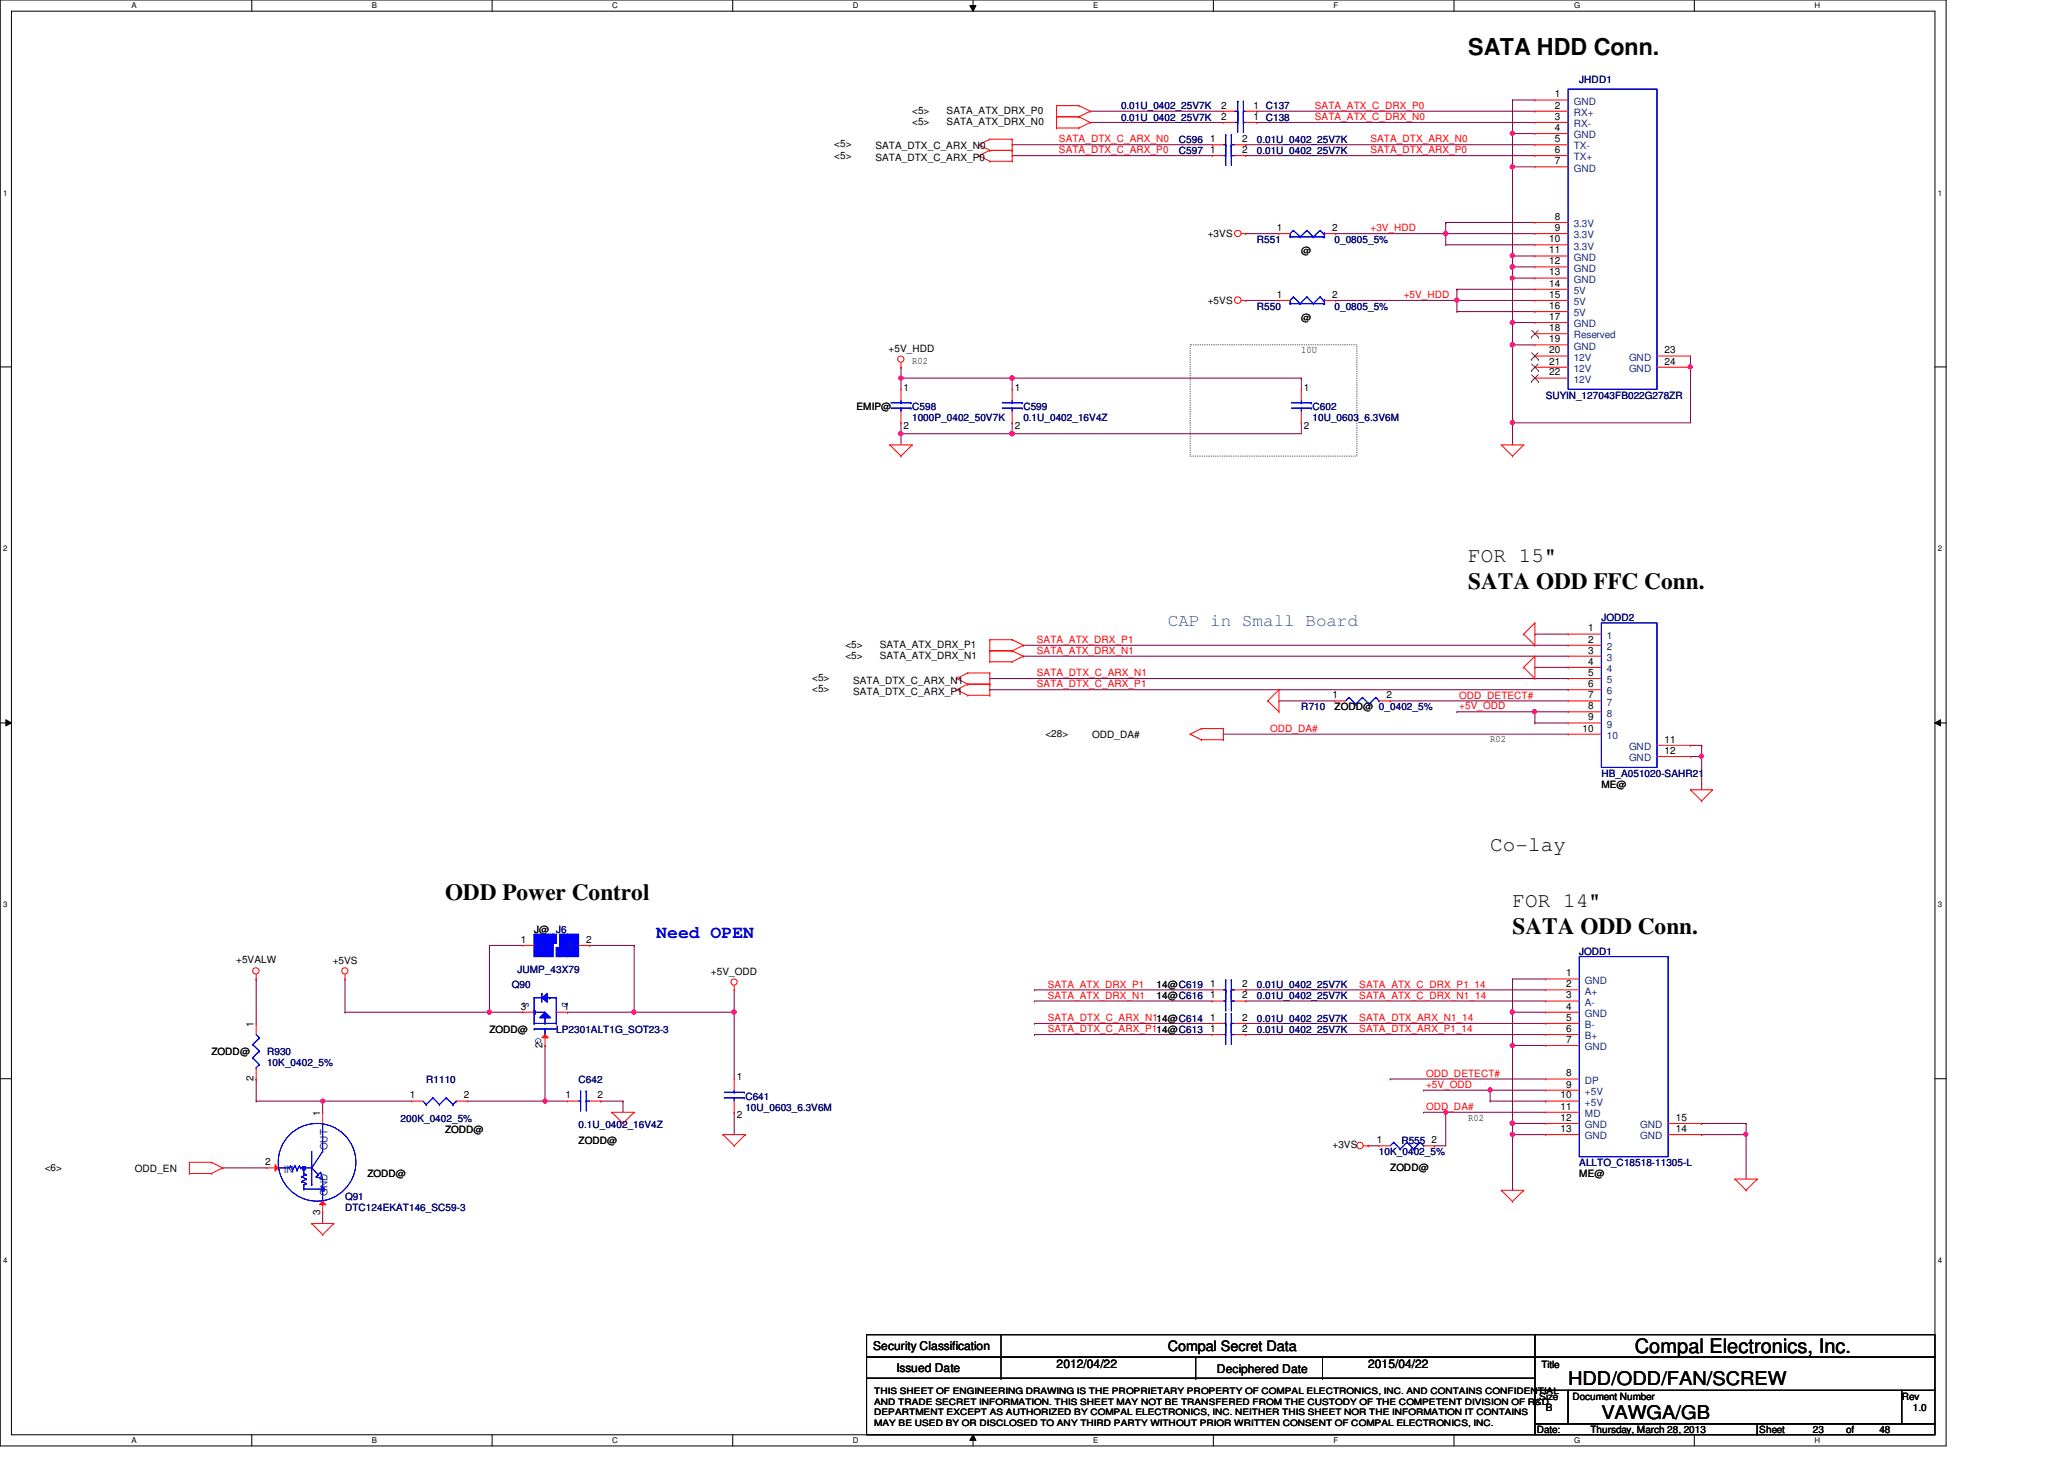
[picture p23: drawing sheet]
<svg xmlns="http://www.w3.org/2000/svg" width="297mm" height="210mm" viewBox="0 0 297 210" stroke-linecap="round" stroke-linejoin="round" font-family="sans-serif">
<defs><g id="words">
<g font-size="3.3">
<text x="211.3" y="8">SATA HDD Conn.</text>
<text x="211.3" y="84.7">SATA ODD FFC Conn.</text>
<text x="64" y="129.5">ODD Power Control</text>
<text x="217.7" y="134.3">SATA ODD Conn.</text>
</g>
<g font-size="3">
<text x="211.3" y="80.8">FOR 15&quot;</text>
<text x="214.5" y="122.4">Co-lay</text>
<text x="217.7" y="130.4">FOR 14&quot;</text>
</g>
<text font-size="2.9" x="235.3" y="194.6">Compal Electronics, Inc.</text>
<g font-size="2.7">
<text x="225.7" y="199.3">HDD/ODD/FAN/SCREW</text>
<text x="230.5" y="204.1">VAWGA/GB</text>
</g>
<text font-size="2.5" fill="#0080c0" x="168.1" y="90.1">CAP in Small Board</text>
<text font-size="2.5" fill="#00f" x="94.4" y="134.9">Need OPEN</text>
<text font-size="2.1" x="168.1" y="194.4">Compal Secret Data</text>
<g font-size="1.7">
<text x="125.7" y="194.3">Security Classification</text>
<text x="129" y="197.3">Issued Date</text>
<text x="152.1" y="196.8">2012/04/22</text>
<text x="175.1" y="197.5">Deciphered Date</text>
<text x="196.9" y="196.8">2015/04/22</text>
</g>
<g font-size="1.4" fill="#000080">
<text x="227.3" y="11.9">JHDD1</text>
<text x="161.3" y="15.7">0.01U_0402_25V7K</text>
<text x="161.3" y="17.4">0.01U_0402_25V7K</text>
<text x="169.7" y="22.2">C597</text>
<text x="169.7" y="20.6">C596</text>
<text x="180.9" y="22.2">0.01U_0402_25V7K</text>
<text x="180.9" y="20.6">0.01U_0402_25V7K</text>
<text x="180.9" y="35">R551</text>
<text x="192.1" y="35">0_0805_5%</text>
<text x="180.9" y="44.6">R550</text>
<text x="192.1" y="44.6">0_0805_5%</text>
<text x="131.3" y="59">C598</text>
<text x="147.3" y="59">C599</text>
<text x="188.9" y="59">C602</text>
<text x="222.5" y="57.4">SUYIN_127043FB022G278ZR</text>
<text x="131.3" y="60.6">1000P_0402_50V7K</text>
<text x="147.3" y="60.6">0.1U_0402_16V4Z</text>
<text x="188.9" y="60.6">10U_0603_6.3V6M</text>
<text x="230.5" y="89.4">JODD2</text>
<text x="187.3" y="102.2">R710</text>
<text x="230.5" y="111.8">HB_A051020-SAHR21</text>
<text x="227.3" y="137.4">JODD1</text>
<text x="73.7" y="142.2">Q90</text>
<text x="74.5" y="140">JUMP_43X79</text>
<text x="180.9" y="142.2">0.01U_0402_25V7K</text>
<text x="180.9" y="143.8">0.01U_0402_25V7K</text>
<text x="80" y="148.6">LP2301ALT1G_SOT23-3</text>
<text x="180.9" y="148.6">0.01U_0402_25V7K</text>
<text x="180.9" y="147">0.01U_0402_25V7K</text>
<text x="38.4" y="151.8">R930</text>
<text x="38.4" y="153.4">10K_0402_5%</text>
<text x="61.3" y="155.8">R1110</text>
<text x="83.3" y="155.8">C642</text>
<text x="57.7" y="161.4">200K_0402_5%</text>
<text x="107.3" y="158.2">C641</text>
<text x="107.3" y="159.8">10U_0603_6.3V6M</text>
<text x="83.3" y="162.3">0.1U_0402_16V4Z</text>
<text x="198.5" y="166.2">10K_0402_5%</text>
<text x="201.7" y="164.6">R555</text>
<text x="227.3" y="167.8">ALLTO_C18518-11305-L</text>
<text x="49.7" y="172.6">Q91</text>
<text x="49.7" y="174.2">DTC124EKAT146_SC59-3</text>
</g>
<g font-size="1.4">
<text x="131.3" y="16.4">&lt;5&gt;</text>
<text x="131.3" y="18">&lt;5&gt;</text>
<text x="136.2" y="16.4">SATA_ATX_DRX_P0</text>
<text x="136.2" y="18">SATA_ATX_DRX_N0</text>
<text x="175.8" y="15.6">2</text>
<text x="175.8" y="17.2">2</text>
<text x="180.4" y="15.6">1 C137</text>
<text x="180.4" y="17.2">1 C138</text>
<text x="223.8" y="14">1</text>
<text x="223.8" y="15.6">2</text>
<text x="223.8" y="17.2">3</text>
<text x="120.1" y="21.2">&lt;5&gt;</text>
<text x="120.1" y="22.8">&lt;5&gt;</text>
<text x="126" y="21.5">SATA_DTX_C_ARX_N0</text>
<text x="126" y="23.1">SATA_DTX_C_ARX_P0</text>
<text x="174.2" y="22">1</text>
<text x="174.2" y="20.4">1</text>
<text x="178.8" y="22">2</text>
<text x="178.8" y="20.4">2</text>
<text x="223.8" y="18.8">4</text>
<text x="223.8" y="20.4">5</text>
<text x="223.8" y="22">6</text>
<text x="223.8" y="23.6">7</text>
<text x="173.8" y="34.2">+3VS</text>
<text x="183.8" y="33.2">1</text>
<text x="191.7" y="33.2">2</text>
<text x="223" y="34.8">10</text>
<text x="223.8" y="31.6">8</text>
<text x="223.8" y="33.2">9</text>
<text x="187.3" y="36.6">@</text>
<text x="223" y="36.4">11</text>
<text x="223" y="38">12</text>
<text x="223" y="39.6">13</text>
<text x="223" y="41.2">14</text>
<text x="173.8" y="43.8">+5VS</text>
<text x="183.8" y="42.8">1</text>
<text x="187.3" y="46.2">@</text>
<text x="191.7" y="42.8">2</text>
<text x="223" y="42.8">15</text>
<text x="223" y="44.4">16</text>
<text x="223" y="46">17</text>
<text x="223" y="47.6">18</text>
<text x="127.9" y="50.6">+5V_HDD</text>
<text x="131.3" y="52.4">R02</text>
<text x="187.3" y="50.8">10U</text>
<text x="223" y="49.2">19</text>
<text x="223" y="50.8">20</text>
<text x="223" y="52.5">21</text>
<text x="239.6" y="50.8">23</text>
<text x="239.6" y="52.5">24</text>
<text x="123.3" y="59">EMIP@</text>
<text x="130" y="56.2">1</text>
<text x="146" y="56.2">1</text>
<text x="187.7" y="56.2">1</text>
<text x="223" y="54">22</text>
<text x="130" y="61.7">2</text>
<text x="146" y="61.7">2</text>
<text x="187.7" y="61.7">2</text>
<text x="121.7" y="93.2">&lt;5&gt;</text>
<text x="121.7" y="94.8">&lt;5&gt;</text>
<text x="126.6" y="93.2">SATA_ATX_DRX_P1</text>
<text x="126.6" y="94.8">SATA_ATX_DRX_N1</text>
<text x="228.6" y="90.8">1</text>
<text x="228.6" y="92.5">2</text>
<text x="228.6" y="94">3</text>
<text x="228.6" y="95.6">4</text>
<text x="116.9" y="98">&lt;5&gt;</text>
<text x="116.9" y="99.6">&lt;5&gt;</text>
<text x="122.8" y="98.3">SATA_DTX_C_ARX_N1</text>
<text x="122.8" y="99.9">SATA_DTX_C_ARX_P1</text>
<text x="191.8" y="100.5">1</text>
<text x="199.6" y="100.5">2</text>
<text x="228.6" y="97.2">5</text>
<text x="228.6" y="98.8">6</text>
<text x="228.6" y="100.5">7</text>
<text x="150.4" y="106">&lt;28&gt;</text>
<text x="157.2" y="106.2">ODD_DA#</text>
<text x="192.1" y="102.2">ZODD@ 0_0402_5%</text>
<text x="214.5" y="106.8">R02</text>
<text x="227.7" y="105.2">10</text>
<text x="228.6" y="102">8</text>
<text x="228.6" y="103.6">9</text>
<text x="239.6" y="106.8">11</text>
<text x="230.5" y="113.4">ME@</text>
<text x="239.6" y="108.5">12</text>
<text x="75" y="135.6">1</text>
<text x="76.9" y="134.2">J@ J6</text>
<text x="84.4" y="135.6">2</text>
<text x="34" y="138.5">+5VALW</text>
<text x="47.9" y="138.6">+5VS</text>
<text x="102.3" y="140.3">+5V_ODD</text>
<text x="166.5" y="142.2">14@C619</text>
<text x="166.5" y="143.8">14@C616</text>
<text x="174.2" y="142">1</text>
<text x="174.2" y="143.6">1</text>
<text x="178.8" y="142">2</text>
<text x="178.8" y="143.6">2</text>
<text x="225.4" y="140.5">1</text>
<text x="225.4" y="142">2</text>
<text x="225.4" y="143.6">3</text>
<text x="36.5" y="147.7" transform="rotate(-90 36.5 147.7)">1</text>
<text x="70.4" y="148.6">ZODD@</text>
<text x="75" y="145.2">3</text>
<text x="81.1" y="145.2">1</text>
<text x="174.2" y="148.5">1</text>
<text x="174.2" y="146.9">1</text>
<text x="178.8" y="148.5">2</text>
<text x="178.8" y="146.9">2</text>
<text x="225.4" y="145.2">4</text>
<text x="225.4" y="146.9">5</text>
<text x="225.4" y="148.5">6</text>
<text x="30.4" y="151.8">ZODD@</text>
<text x="36.5" y="155.5" transform="rotate(-90 36.5 155.5)">2</text>
<text x="78.1" y="150.7" transform="rotate(-90 78.1 150.7)">2</text>
<text x="106" y="155.4">1</text>
<text x="225.4" y="150">7</text>
<text x="225.4" y="154.9">8</text>
<text x="46.1" y="160.5" transform="rotate(-90 46.1 160.5)">1</text>
<text x="59" y="158">1</text>
<text x="66.8" y="158">2</text>
<text x="81.4" y="158">1</text>
<text x="86" y="158">2</text>
<text x="106" y="160.9">2</text>
<text x="211.3" y="161.2">R02</text>
<text x="224.6" y="158">10</text>
<text x="224.6" y="159.6">11</text>
<text x="224.6" y="161.2">12</text>
<text x="225.4" y="156.5">9</text>
<text x="241.2" y="161.2">15</text>
<text x="38.1" y="167.6">2</text>
<text x="64" y="163">ZODD@</text>
<text x="83.3" y="164.6">ZODD@</text>
<text x="191.8" y="165.2">+3VS</text>
<text x="198.2" y="164.5">1</text>
<text x="206" y="164.5">2</text>
<text x="224.6" y="162.9">13</text>
<text x="241.2" y="162.9">14</text>
<text x="6.4" y="168.4">&lt;6&gt;</text>
<text x="19.4" y="168.6">ODD_EN</text>
<text x="52.9" y="169.4">ZODD@</text>
<text x="200.1" y="168.4">ZODD@</text>
<text x="227.3" y="169.4">ME@</text>
<text x="46.1" y="174.8" transform="rotate(-90 46.1 174.8)">3</text>
<text x="221.8" y="196.8">Title</text>
<text x="221.5" y="201.4">Size</text>
<text x="222.5" y="203">B</text>
<text x="226.3" y="201.4">Document Number</text>
<text x="273.7" y="201.4">Rev</text>
<text x="275.3" y="203">1.0</text>
<text x="221.2" y="206.2">Date:</text>
<text x="228.9" y="206.2">Thursday, March 28, 2013</text>
<text x="253.2" y="206.2">Sheet</text>
<text x="260.9" y="206.2">23</text>
<text x="265.7" y="206.2">of</text>
<text x="270.5" y="206.2">48</text>
</g>
<g font-size="1.4" fill="#f00">
<text x="189.2" y="15.7">SATA_ATX_C_DRX_P0</text>
<text x="189.2" y="17.3">SATA_ATX_C_DRX_N0</text>
<text x="152.4" y="22.1">SATA_DTX_C_ARX_P0</text>
<text x="152.4" y="20.5">SATA_DTX_C_ARX_N0</text>
<text x="197.2" y="20.5">SATA_DTX_ARX_N0</text>
<text x="197.2" y="22.1">SATA_DTX_ARX_P0</text>
<text x="197.2" y="33.3">+3V_HDD</text>
<text x="202" y="42.9">+5V_HDD</text>
<text x="149.2" y="92.5">SATA_ATX_DRX_P1</text>
<text x="149.2" y="94.1">SATA_ATX_DRX_N1</text>
<text x="149.2" y="97.3">SATA_DTX_C_ARX_N1</text>
<text x="149.2" y="98.9">SATA_DTX_C_ARX_P1</text>
<text x="210" y="100.5">ODD_DETECT#</text>
<text x="182.8" y="105.3">ODD_DA#</text>
<text x="210" y="102.1">+5V_ODD</text>
<text x="150.8" y="143.7">SATA_ATX_DRX_N1</text>
<text x="150.8" y="142.1">SATA_ATX_DRX_P1</text>
<text x="195.6" y="143.7">SATA_ATX_C_DRX_N1_14</text>
<text x="195.6" y="142.1">SATA_ATX_C_DRX_P1_14</text>
<text x="150.8" y="146.9">SATA_DTX_C_ARX_N114@C614</text>
<text x="150.8" y="148.5">SATA_DTX_C_ARX_P114@C613</text>
<text x="195.6" y="148.5">SATA_DTX_ARX_P1_14</text>
<text x="195.6" y="146.9">SATA_DTX_ARX_N1_14</text>
<text x="205.2" y="154.9">ODD_DETECT#</text>
<text x="205.2" y="156.5">+5V_ODD</text>
<text x="205.2" y="159.7">ODD_DA#</text>
</g>
<g font-size="1.4" fill="#004080">
<text x="226.5" y="15.1">GND</text>
<text x="226.5" y="16.7">RX+</text>
<text x="226.5" y="18.3">RX-</text>
<text x="226.5" y="19.9">GND</text>
<text x="226.5" y="21.5">TX-</text>
<text x="226.5" y="23.1">TX+</text>
<text x="226.5" y="24.7">GND</text>
<text x="226.5" y="32.7">3.3V</text>
<text x="226.5" y="34.3">3.3V</text>
<text x="226.5" y="35.9">3.3V</text>
<text x="226.5" y="37.5">GND</text>
<text x="226.5" y="39.1">GND</text>
<text x="226.5" y="40.7">GND</text>
<text x="226.5" y="42.3">5V</text>
<text x="226.5" y="43.9">5V</text>
<text x="226.5" y="45.5">5V</text>
<text x="226.5" y="47.1">GND</text>
<text x="226.5" y="48.7">Reserved</text>
<text x="226.5" y="50.3">GND</text>
<text x="226.5" y="51.9">12V</text>
<text x="226.5" y="53.5">12V</text>
<text x="234.4" y="51.9">GND</text>
<text x="234.4" y="53.5">GND</text>
<text x="226.5" y="55.1">12V</text>
<text x="231.3" y="91.9">1</text>
<text x="231.3" y="93.5">2</text>
<text x="231.3" y="95.1">3</text>
<text x="231.3" y="96.7">4</text>
<text x="231.3" y="98.3">5</text>
<text x="231.3" y="99.9">6</text>
<text x="231.3" y="101.5">7</text>
<text x="231.3" y="103.1">8</text>
<text x="231.3" y="104.7">9</text>
<text x="231.3" y="106.3">10</text>
<text x="234.4" y="107.9">GND</text>
<text x="234.4" y="109.5">GND</text>
<text x="77.7" y="136.7">1</text>
<text x="81.7" y="136.7">2</text>
<text x="228.1" y="141.5">GND</text>
<text x="228.1" y="143.1">A+</text>
<text x="228.1" y="144.7">A-</text>
<text x="228.1" y="146.3">GND</text>
<text x="228.1" y="147.9">B-</text>
<text x="228.1" y="149.5">B+</text>
<text x="228.1" y="151.1">GND</text>
<text x="228.1" y="155.9">DP</text>
<text x="228.1" y="157.5">+5V</text>
<text x="228.1" y="159.1">+5V</text>
<text x="228.1" y="160.7">MD</text>
<text x="47.1" y="165.5" transform="rotate(-90 47.1 165.5)">OUT</text>
<text x="228.1" y="162.3">GND</text>
<text x="228.1" y="163.9">GND</text>
<text x="236" y="163.9">GND</text>
<text x="236" y="162.3">GND</text>
<text x="40.8" y="168.7">IN</text>
<text x="47.1" y="172" transform="rotate(-90 47.1 172)">GND</text>
</g>
<g font-size="1.4" fill="#00f">
<text x="75.3" y="144.2" transform="rotate(90 75.3 144.2)">S</text>
<text x="77.1" y="149.3" transform="rotate(90 77.1 149.3)">G</text>
<text x="80.9" y="144.2" transform="rotate(90 80.9 144.2)">D</text>
</g>
<g font-size="1.3">
<text x="125.8" y="200.6">THIS SHEET OF ENGINEERING DRAWING IS THE PROPRIETARY PROPERTY OF COMPAL ELECTRONICS, INC. AND CONTAINS CONFIDENTIAL</text>
<text x="125.8" y="202.1">AND TRADE SECRET INFORMATION. THIS SHEET MAY NOT BE TRANSFERED FROM THE CUSTODY OF THE COMPETENT DIVISION OF R&amp;D</text>
<text x="125.8" y="203.6">DEPARTMENT EXCEPT AS AUTHORIZED BY COMPAL ELECTRONICS, INC. NEITHER THIS SHEET NOR THE INFORMATION IT CONTAINS</text>
<text x="125.8" y="205.1">MAY BE USED BY OR DISCLOSED TO ANY THIRD PARTY WITHOUT PRIOR WRITTEN CONSENT OF COMPAL ELECTRONICS, INC.</text>
</g>
<g font-size="1.1">
<text x="18.9" y="1.1">A</text>
<text x="53.5" y="1.1">B</text>
<text x="88.1" y="1.1">C</text>
<text x="122.7" y="1.1">D</text>
<text x="157.3" y="1.1">E</text>
<text x="191.9" y="1.1">F</text>
<text x="226.5" y="1.1">G</text>
<text x="261.1" y="1.1">H</text>
<text x=".5" y="28.2">1</text>
<text x="278.9" y="28.2">1</text>
<text x=".5" y="79.3">2</text>
<text x="278.9" y="79.3">2</text>
<text x=".5" y="130.6">3</text>
<text x="278.9" y="130.6">3</text>
<text x=".5" y="181.7">4</text>
<text x="278.9" y="181.7">4</text>
<text x="18.9" y="207.6">A</text>
<text x="53.5" y="207.6">B</text>
<text x="88.1" y="207.6">C</text>
<text x="122.7" y="207.6">D</text>
<text x="157.3" y="207.6">E</text>
<text x="191.9" y="207.6">F</text>
<text x="226.5" y="207.6">G</text>
<text x="261.1" y="207.6">H</text>
</g>
</g></defs>
<path d="M0 0h280.1v208h-280.1zM1.6 1.6h276.9v204.8h-276.9z" fill="none" stroke="#000" stroke-width=".14"/>
<g fill="#fff">
<path d="M18.9 .2h.7v1.2h-.7z"/>
<path d="M18.9 206.6h.7v1.2h-.7z"/>
</g>
<path d="M36.2 0v1.6M36.2 206.4v1.6" fill="none" stroke="#000" stroke-width=".14"/>
<g fill="#fff">
<path d="M53.5 .2h.7v1.2h-.7z"/>
<path d="M53.5 206.6h.7v1.2h-.7z"/>
</g>
<path d="M70.8 0v1.6M70.8 206.4v1.6" fill="none" stroke="#000" stroke-width=".14"/>
<g fill="#fff">
<path d="M88.1 .2h.8v1.2h-.8z"/>
<path d="M88.1 206.6h.8v1.2h-.8z"/>
</g>
<path d="M105.4 0v1.6M105.4 206.4v1.6" fill="none" stroke="#000" stroke-width=".14"/>
<g fill="#fff">
<path d="M122.7 .2h.8v1.2h-.8z"/>
<path d="M122.7 206.6h.8v1.2h-.8z"/>
</g>
<path d="M139.6 .8h.9l-.5 .8zM140 0v1.6M140 206.4l.5 .8h-.9zM140 206.4v1.6" fill="none" stroke="#000" stroke-width=".14"/>
<path d="M139.6 .8h.9l-.5 .8zM140 206.4l.5 .8h-.9z" fill="#000"/>
<g fill="#fff">
<path d="M157.3 .2h.7v1.2h-.7z"/>
<path d="M157.3 206.6h.7v1.2h-.7z"/>
</g>
<path d="M174.6 0v1.6M174.6 206.4v1.6" fill="none" stroke="#000" stroke-width=".14"/>
<g fill="#fff">
<path d="M191.9 .2h.6v1.2h-.6z"/>
<path d="M191.9 206.6h.6v1.2h-.6z"/>
</g>
<path d="M209.2 0v1.6M209.2 206.4v1.6" fill="none" stroke="#000" stroke-width=".14"/>
<g fill="#fff">
<path d="M226.5 .2h.8v1.2h-.8z"/>
<path d="M226.5 206.6h.8v1.2h-.8z"/>
</g>
<path d="M243.8 0v1.6M243.8 206.4v1.6" fill="none" stroke="#000" stroke-width=".14"/>
<g fill="#fff">
<path d="M261.1 .2h.8v1.2h-.8z"/>
<path d="M261.1 206.6h.8v1.2h-.8z"/>
<path d="M.5 27.2h.6v1.2h-.6z"/>
<path d="M278.9 27.2h.6v1.2h-.6z"/>
<path d="M.5 78.4h.6v1.1h-.6z"/>
<path d="M278.9 78.4h.6v1.1h-.6z"/>
</g>
<path d="M0 52.8h1.6M278.5 52.8h1.6" fill="none" stroke="#000" stroke-width=".14"/>
<g fill="#fff">
<path d="M.5 129.6h.6v1.2h-.6z"/>
<path d="M278.9 129.6h.6v1.2h-.6z"/>
</g>
<path d="M0 104h1.6M.8 103.5l.8 .5-.8 .4zM278.5 104l.8-.5v.9zM278.5 104h1.6" fill="none" stroke="#000" stroke-width=".14"/>
<path d="M.8 103.5l.8 .5-.8 .4zM278.5 104l.8-.5v.9z" fill="#000"/>
<g fill="#fff">
<path d="M.5 180.8h.6v1.1h-.6z"/>
<path d="M278.9 180.8h.6v1.1h-.6z"/>
</g>
<path d="M0 155.2h1.6M278.5 155.2h1.6" fill="none" stroke="#000" stroke-width=".14"/>
<path d="M171.3 49.6h24v16h-24z" fill="none" stroke="#000" stroke-width=".14" stroke-dasharray="0 .3"/>
<path d="M129.7 52.8h.1M129.7 52.8v1.6M145.7 54.4h.1M145.7 54.4v1.6M145.7 54.4h41.6M129.7 62.4h.1M129.7 62.4v1.6M217.7 60.8h.1M217.7 60.8v3.2" fill="none" stroke="#800040" stroke-width=".14"/>
<circle cx="145.7" cy="54.4" r=".31" fill="#f0f"/>
<circle cx="145.7" cy="54.4" r=".31" fill="none" stroke="#f0f" stroke-width=".14"/>
<path d="M129.7 60.8h.1M129.7 60.8v1.6M145.7 62.4h.1M145.7 62.4h41.6" fill="none" stroke="#800040" stroke-width=".14"/>
<circle cx="145.7" cy="62.4" r=".31" fill="#f0f"/>
<circle cx="145.7" cy="62.4" r=".31" fill="none" stroke="#f0f" stroke-width=".14"/>
<path d="M129.7 54.4h.1M129.7 54.4v1.6M129.7 62.4h.1M145.7 60.8h.1M145.7 60.8v1.6h-16M187.3 60.8h.1M187.3 60.8v1.6" fill="none" stroke="#800040" stroke-width=".14"/>
<circle cx="145.7" cy="62.4" r=".31" fill="#f0f"/>
<circle cx="145.7" cy="62.4" r=".31" fill="none" stroke="#f0f" stroke-width=".14"/>
<circle cx="129.6" cy="62.4" r=".31" fill="#f0f"/>
<circle cx="129.6" cy="62.4" r=".31" fill="none" stroke="#f0f" stroke-width=".14"/>
<path d="M129.7 54.4h.1M129.7 54.4h16M187.3 54.4h.1M187.3 54.4v1.6" fill="none" stroke="#800040" stroke-width=".14"/>
<circle cx="145.7" cy="54.4" r=".31" fill="#f0f"/>
<circle cx="145.7" cy="54.4" r=".31" fill="none" stroke="#f0f" stroke-width=".14"/>
<circle cx="129.6" cy="54.4" r=".31" fill="#f0f"/>
<circle cx="129.6" cy="54.4" r=".31" fill="none" stroke="#f0f" stroke-width=".14"/>
<path d="M142.4 97.6h.1M142.4 99.2h.1M142.4 97.6h83.3M142.4 99.2h83.3M220.9 96h.1M220.9 96h4.8M176.1 105.6h.1M176.1 105.6h49.6M200.1 100.8h.1M200.1 100.8h25.6M220.9 102.4h.1M220.9 102.4h4.8" fill="none" stroke="#800040" stroke-width=".14"/>
<circle cx="220.9" cy="102.4" r=".3" fill="#f0f"/>
<circle cx="220.9" cy="102.4" r=".3" fill="none" stroke="#f0f" stroke-width=".14"/>
<g fill="none" stroke="#800040" stroke-width=".14">
<path d="M217.7 19.2h.1M217.7 19.2v4.8M147.3 92.8h.1M147.3 94.4h.1M147.3 92.8h78.4M147.3 94.4h78.4M184.1 100.8h.1M184.1 100.8h8M209.7 102.4h.1M209.7 102.4h11.2M220.9 102.4h.1M220.9 104h.1"/>
<path d="M220.9 102.4v1.6M220.9 104h4.8"/>
</g>
<circle cx="217.7" cy="19.2" r=".31" fill="#f0f"/>
<circle cx="217.7" cy="19.2" r=".31" fill="none" stroke="#f0f" stroke-width=".14"/>
<path d="M217.7 150.4h.1M217.7 150.4v11.2" fill="none" stroke="#800040" stroke-width=".14"/>
<circle cx="217.7" cy="150.4" r=".31" fill="#f0f"/>
<circle cx="217.7" cy="150.4" r=".31" fill="none" stroke="#f0f" stroke-width=".14"/>
<g fill="none" stroke="#800040" stroke-width=".14">
<path d="M156.9 16h.1M156.9 17.6h.1M156.9 16h19.2M156.9 17.6h19.2M180.9 16h.1M180.9 17.6h.1M180.9 16h40M180.9 17.6h40M145.7 22.4h.1M145.7 20.8h.1M145.7 22.4h28.8M145.7 20.8h28.8"/>
<path d="M179.3 20.8h.1M179.3 22.4h.1M179.3 22.4h41.6M179.3 20.8h41.6M179.3 43.2h.1M179.3 43.2h4.8M217.7 161.6h.1M217.7 161.6h4.8"/>
</g>
<circle cx="217.6" cy="161.6" r=".32" fill="#f0f"/>
<circle cx="217.6" cy="161.6" r=".32" fill="none" stroke="#f0f" stroke-width=".14"/>
<path d="M217.7 24h.1M217.7 24h3.2M217.7 24v12.8" fill="none" stroke="#800040" stroke-width=".14"/>
<circle cx="217.7" cy="24" r=".31" fill="#f0f"/>
<circle cx="217.7" cy="24" r=".31" fill="none" stroke="#f0f" stroke-width=".14"/>
<path d="M243.3 52.8h.1M243.3 52.8v8" fill="none" stroke="#800040" stroke-width=".14"/>
<circle cx="243.2" cy="52.8" r=".3" fill="#f0f"/>
<circle cx="243.2" cy="52.8" r=".3" fill="none" stroke="#f0f" stroke-width=".14"/>
<path d="M217.7 150.4h.1M217.7 140.8h.1M217.7 145.6h.1M217.7 150.4h4.8M217.7 140.8h4.8M217.7 145.6h4.8" fill="none" stroke="#800040" stroke-width=".14"/>
<circle cx="217.6" cy="145.6" r=".32" fill="#f0f"/>
<circle cx="217.6" cy="145.6" r=".32" fill="none" stroke="#f0f" stroke-width=".14"/>
<path d="M217.7 145.6h.1M217.7 145.6v4.8M217.7 163.2h.1M217.7 163.2v8" fill="none" stroke="#800040" stroke-width=".14"/>
<circle cx="217.7" cy="163.2" r=".31" fill="#f0f"/>
<circle cx="217.7" cy="163.2" r=".31" fill="none" stroke="#f0f" stroke-width=".14"/>
<g fill="none" stroke="#800040" stroke-width=".14">
<path d="M148.9 147.2h.1M148.9 148.8h.1M148.9 147.2h25.6M148.9 148.8h25.6M179.3 148.8h.1M179.3 147.2h.1M179.3 144h.1M179.3 142.4h.1M179.3 147.2h43.2M179.3 148.8h43.2M179.3 144h43.2M179.3 142.4h43.2"/>
<path d="M200.1 155.2h.1M200.1 155.2h22.4M214.5 156.8h.1M214.5 156.8h8M217.7 140.8h.1M217.7 140.8v4.8M208.1 160h.1M208.1 160h14.4"/>
</g>
<circle cx="214.5" cy="156.8" r=".3" fill="#f0f"/>
<circle cx="214.5" cy="156.8" r=".3" fill="none" stroke="#f0f" stroke-width=".14"/>
<path d="M217.7 14.4h.1M217.7 19.2h.1M217.7 14.4v4.8M217.7 14.4h3.2M217.7 19.2h3.2M243.3 51.2h.1M243.3 51.2v1.6M217.7 60.8h.1M217.7 60.8h25.6M204.9 156.8h.1M204.9 156.8h9.6v1.6M214.5 158.4h.1" fill="none" stroke="#800040" stroke-width=".14"/>
<circle cx="217.7" cy="60.8" r=".31" fill="#f0f"/>
<circle cx="217.7" cy="60.8" r=".31" fill="none" stroke="#f0f" stroke-width=".14"/>
<path d="M217.7 36.8h.1M217.7 38.4h.1M217.7 36.8h3.2M217.7 38.4v1.6M209.7 41.6h.1M209.7 41.6v1.6M220.9 91.2h.1M220.9 91.2h4.8M148.9 144h.1M148.9 144h25.6" fill="none" stroke="#800040" stroke-width=".14"/>
<circle cx="217.7" cy="38.4" r=".31" fill="#f0f"/>
<circle cx="217.7" cy="38.4" r=".31" fill="none" stroke="#f0f" stroke-width=".14"/>
<path d="M217.7 49.6h.1M217.7 46.4h.1M217.7 49.6h3.2M217.7 46.4v3.2" fill="none" stroke="#800040" stroke-width=".14"/>
<circle cx="217.7" cy="46.4" r=".31" fill="#f0f"/>
<circle cx="217.7" cy="46.4" r=".31" fill="none" stroke="#f0f" stroke-width=".14"/>
<path d="M217.7 36.8h.1M217.7 36.8v1.6M209.7 41.6h.1M209.7 41.6h11.2M217.7 46.4h.1M217.7 40h.1M217.7 46.4h3.2M217.7 40v6.4" fill="none" stroke="#800040" stroke-width=".14"/>
<circle cx="217.7" cy="38.4" r=".31" fill="#f0f"/>
<circle cx="217.7" cy="38.4" r=".31" fill="none" stroke="#f0f" stroke-width=".14"/>
<circle cx="217.7" cy="36.8" r=".31" fill="#f0f"/>
<circle cx="217.7" cy="36.8" r=".31" fill="none" stroke="#f0f" stroke-width=".14"/>
<path d="M217.7 38.4h.1M217.7 38.4h3.2M217.7 40h.1M217.7 40h3.2" fill="none" stroke="#800040" stroke-width=".14"/>
<circle cx="217.7" cy="40" r=".31" fill="#f0f"/>
<circle cx="217.7" cy="40" r=".31" fill="none" stroke="#f0f" stroke-width=".14"/>
<path d="M209.7 43.2h.1M209.7 43.2v1.6M209.7 43.2h11.2" fill="none" stroke="#800040" stroke-width=".14"/>
<circle cx="209.7" cy="43.2" r=".31" fill="#f0f"/>
<circle cx="209.7" cy="43.2" r=".31" fill="none" stroke="#f0f" stroke-width=".14"/>
<path d="M209.7 44.8h.1M209.7 44.8h11.2M217.7 49.6h.1M217.7 49.6v11.2" fill="none" stroke="#800040" stroke-width=".14"/>
<circle cx="217.6" cy="49.6" r=".32" fill="#f0f"/>
<circle cx="217.6" cy="49.6" r=".32" fill="none" stroke="#f0f" stroke-width=".14"/>
<path d="M208.1 160h.1M208.1 160v4.8" fill="none" stroke="#800040" stroke-width=".14"/>
<circle cx="208.1" cy="160" r=".3" fill="#f0f"/>
<circle cx="208.1" cy="160" r=".3" fill="none" stroke="#f0f" stroke-width=".14"/>
<g fill="none" stroke="#800040" stroke-width=".14">
<path d="M67.3 158.4h14.4M78.4 158.4h.1M86.4 158.4h.1M86.4 158.4h3.3M105.7 145.6h.1M105.7 142.4v3.2M148.9 142.4h.1M148.9 142.4h25.6M196.9 164.8h.1M196.9 164.8h1.6M204.9 160h.1M204.9 160h3.2"/>
<path d="M206.5 164.8h.1M206.5 164.8h1.6"/>
</g>
<circle cx="105.6" cy="145.6" r=".32" fill="#f0f"/>
<circle cx="105.6" cy="145.6" r=".32" fill="none" stroke="#f0f" stroke-width=".14"/>
<path d="M89.7 158.4h.1M89.7 158.4v1.6M91.3 145.6h.1M91.3 145.6h14.4M105.7 145.6h.1M105.7 145.6v9.6" fill="none" stroke="#800040" stroke-width=".14"/>
<circle cx="91.2" cy="145.6" r=".31" fill="#f0f"/>
<circle cx="91.2" cy="145.6" r=".31" fill="none" stroke="#f0f" stroke-width=".14"/>
<path d="M36.9 140.8h.1M36.9 140.8v6.4M70.4 145.6h.1M70.4 145.6h4.9M78.4 150.4h.1M78.4 150.4v8M32 168h.1M32 168h6.4M46.4 174.4h.1M46.4 174.4v1.6" fill="none" stroke="#800040" stroke-width=".14"/>
<circle cx="78.4" cy="158.4" r=".3" fill="#f0f"/>
<circle cx="78.4" cy="158.4" r=".3" fill="none" stroke="#f0f" stroke-width=".14"/>
<path d="M70.4 136h.1M70.4 136h4.9M70.4 136v9.6M105.7 160h.1M105.7 160v3.2" fill="none" stroke="#800040" stroke-width=".14"/>
<circle cx="70.4" cy="145.6" r=".31" fill="#f0f"/>
<circle cx="70.4" cy="145.6" r=".31" fill="none" stroke="#f0f" stroke-width=".14"/>
<path d="M84.9 136h.1M84.9 136h6.4M91.3 136h.1M91.3 136v9.6h-9.6M46.4 158.4h.1M46.4 158.4h12.9M81.7 145.6h.1" fill="none" stroke="#800040" stroke-width=".14"/>
<circle cx="46.4" cy="158.4" r=".3" fill="#f0f"/>
<circle cx="46.4" cy="158.4" r=".3" fill="none" stroke="#f0f" stroke-width=".14"/>
<path d="M243.3 107.2h1.6M244.9 107.2h.1M244.9 108.8h.1M244.9 108.8v4.8M36.9 155.2h.1M36.9 155.2v3.2M49.7 145.6h.1M49.7 140.8h.1M49.7 145.6h20.7M49.7 140.8v4.8" fill="none" stroke="#800040" stroke-width=".14"/>
<circle cx="244.9" cy="108.8" r=".3" fill="#f0f"/>
<circle cx="244.9" cy="108.8" r=".3" fill="none" stroke="#f0f" stroke-width=".14"/>
<path d="M243.3 108.8h1.6M244.9 108.8h.1M244.9 107.2h.1M244.9 107.2v1.6M244.9 161.6h.1M244.9 161.6h6.4M251.3 163.2h.1M251.3 163.2v6.4" fill="none" stroke="#800040" stroke-width=".14"/>
<circle cx="251.2" cy="163.2" r=".3" fill="#f0f"/>
<circle cx="251.2" cy="163.2" r=".3" fill="none" stroke="#f0f" stroke-width=".14"/>
<path d="M217.7 163.2h.1M217.7 161.6h.1M217.7 163.2h4.8M217.7 161.6v1.6" fill="none" stroke="#800040" stroke-width=".14"/>
<circle cx="217.6" cy="161.6" r=".32" fill="#f0f"/>
<circle cx="217.6" cy="161.6" r=".32" fill="none" stroke="#f0f" stroke-width=".14"/>
<g fill="none" stroke="#800040" stroke-width=".14">
<path d="M179.3 33.6h.1M179.3 33.6h4.8M208.1 32h.1M208.1 33.6h.1M208.1 33.6h12.8M208.1 32v3.2M208.1 32h12.8M36.9 158.4h.1M36.9 158.4h9.5v1.6M214.5 158.4h8M222.5 158.4h.1M46.4 160h.1"/>
<path d="M244.9 163.2h.1M251.3 161.6h.1M251.3 161.6v1.6h-6.4"/>
</g>
<circle cx="208.1" cy="33.6" r=".31" fill="#f0f"/>
<circle cx="208.1" cy="33.6" r=".31" fill="none" stroke="#f0f" stroke-width=".14"/>
<path d="M192.2 33.6h.1M192.2 33.6h15.9M208.1 35.2h.1M208.1 35.2h12.8M192.2 43.2h.1M192.2 43.2h17.5" fill="none" stroke="#800040" stroke-width=".14"/>
<g fill="none" stroke="#f00" stroke-width=".14">
<path d="M152.1 16.8h.1M152.1 15.2h.1M152.1 18.4h.1M152.1 15.2h3.2M152.1 16.8h3.2M152.1 15.2v3.2M152.1 18.4h3.2M155.3 15.2h.1M155.3 16.8h.1M155.3 18.4h.1M155.3 15.2l1.6 .8M155.3 16.8l1.6 .8"/>
<path d="M156.9 16h.1M156.9 17.6h.1M156.9 16l-1.6 .8M156.9 17.6l-1.6 .8M140.9 20.8h.1M140.9 22.4h.1M140.9 20.8l1.5 .8M140.9 22.4l1.5 .8M142.4 20h.1M142.4 21.6h.1M142.4 23.2h.1M142.4 20l-1.5 .8"/>
<path d="M142.4 20h3.3M142.4 21.6h3.3M142.4 21.6l-1.5 .8M142.4 23.2h3.3M145.7 20h.1M145.7 21.6h.1M145.7 23.2h.1M145.7 20v3.2M178.6 33.6h.7M179.3 33.6h.1M129.7 52.8h.1M129.7 52.2v.6"/>
<path d="M178.6 43.2h.7M179.3 43.2h.1M187.3 56h.1M187.3 56v1.6M187.3 59.2v1.6M128.1 64h.1M128.1 64h3.2M128.1 64l1.6 1.6M129.7 65.6h.1M131.3 64h.1M131.3 64l-1.6 1.6M187.3 60.8h.1"/>
<path d="M216.1 64h.1M216.1 64h3.2M216.1 64l1.6 1.6M217.7 65.6h.1M219.3 64h.1M219.3 64l-1.6 1.6M137.7 97.6h.1M137.7 99.2h.1M137.7 97.6l1.6 .8M137.7 99.2l1.6 .8M139.3 96.8h.1M139.3 98.4h.1"/>
<path d="M139.3 98.4l-1.6 .8M139.3 96.8l-1.6 .8M139.3 96.8h3.1M139.3 98.4h3.1M142.4 93.6h.1M142.4 92h.1M142.4 95.2h.1M142.4 96.8h.1M142.4 98.4h.1M142.4 92h3.3M142.4 93.6h3.3M142.4 92v3.2"/>
<path d="M142.4 96.8v3.2M142.4 95.2h3.3M145.7 92h.1M145.7 93.6h.1M145.7 95.2h.1M145.7 92l1.6 .8M145.7 93.6l1.6 .8M147.3 92.8h.1M147.3 94.4h.1M147.3 92.8l-1.6 .8M147.3 94.4l-1.6 .8M184.1 99.2h.1"/>
<path d="M184.1 99.2l-1.6 1.6M184.1 99.2v3.2M219.3 96h.1M219.3 91.2h.1M219.3 96l1.6 1.6M219.3 91.2l1.6 1.6M220.9 94.4h.1M220.9 97.6h.1M220.9 89.6h.1M220.9 92.8h.1M220.9 89.6v3.2M220.9 94.4v3.2"/>
<path d="M220.9 94.4l-1.6 1.6M220.9 89.6l-1.6 1.6M139.3 100h.1M139.3 100h3.1M142.4 100h.1M171.3 105.6h.1M171.3 105.6l1.6 .8M172.9 104.8h.1M172.9 106.4h.1M172.9 104.8l-1.6 .8M172.9 104.8h3.2M172.9 106.4h3.2"/>
<path d="M176.1 104.8h.1M176.1 106.4h.1M176.1 104.8v1.6M182.5 100.8h.1M182.5 100.8l1.6 1.6M184.1 102.4h.1M243.3 113.6h.1M243.3 113.6h3.2M243.3 113.6l1.6 1.6M244.9 115.2h.1M246.5 113.6h.1M246.5 113.6l-1.6 1.6"/>
<path d="M36.9 140.8h.1M36.9 140.2v.6M49.7 140.8h.1M49.7 140.2v.6M105.7 142.4h.1M105.7 141.8v.6M222.5 140.8h.1M222.5 142.4h.1M222.5 144h.1M222.5 145.6h.1M222.5 147.2h.1M222.5 148.8h.1"/>
<path d="M222.5 150.4h.1M222.5 155.2h.1M222.5 156.8h.1M222.5 158.4h.1M222.5 140.8h4.8M222.5 142.4h4.8M222.5 144h4.8M222.5 145.6h4.8M222.5 147.2h4.8M222.5 148.8h4.8M222.5 150.4h4.8M222.5 155.2h4.8"/>
<path d="M222.5 156.8h4.8M222.5 158.4h4.8M27.3 168.8h.1M27.3 167.2h.1M27.3 167.2h3.1M27.3 168.8h3.1M27.3 167.2v1.6M30.4 167.2h.1M30.4 168.8h.1M30.4 167.2l1.6 .8M32 168h.1M32 168l-1.6 .8"/>
<path d="M44.9 176h.1M44.9 176h3.1M44.9 176l1.5 1.6M46.4 177.6h.1M48 176h.1M48 176l-1.6 1.6M88 160h.1M88 160h3.3M88 160l1.7 1.6M89.7 161.6h.1M91.3 160h.1M91.3 160l-1.6 1.6"/>
<path d="M104.1 163.2h.1M104.1 163.2h3.2M104.1 163.2l1.6 1.6M105.7 164.8h.1M107.3 163.2h.1M107.3 163.2l-1.6 1.6M196.2 164.8h.7M196.9 164.8h.1M216.1 171.2h.1M216.1 171.2h3.2M216.1 171.2l1.6 1.6M217.7 172.8h.1"/>
<path d="M219.3 171.2h.1M219.3 171.2l-1.6 1.6M222.5 160h.1M222.5 161.6h.1M222.5 163.2h.1M222.5 163.2h4.8M222.5 160h4.8M222.5 161.6h4.8M240.1 163.2h4.8M240.1 161.6h4.8M244.9 163.2h.1M244.9 161.6h.1"/>
<path d="M249.7 169.6h.1M249.7 169.6h3.2M249.7 169.6l1.6 1.6M251.3 171.2h.1M252.9 169.6h.1M252.9 169.6l-1.6 1.6"/>
<circle cx="178.1" cy="33.6" r=".46"/>
<circle cx="129.6" cy="51.7" r=".45"/>
<circle cx="178.1" cy="43.2" r=".47"/>
<circle cx="36.8" cy="139.7" r=".46"/>
<circle cx="49.6" cy="139.7" r=".45"/>
<circle cx="105.6" cy="141.3" r=".45"/>
<circle cx="195.7" cy="164.8" r=".46"/>
</g>
<g fill="none" stroke="#000" stroke-width=".14">
<path d="M124.7 192h96.2v3.2h-96.2zM124.7 195.2h96.2v3.1h-96.2zM124.7 198.3h96.2v8.1h-96.2zM144.1 195.2h.1M144.1 198.3h.1M144.1 192v6.3M172.1 198.3h.1M172.1 195.2v3.1M190.3 198.3h.1M190.3 195.2v3.1M220.9 192h57.6v3.2h-57.6zM220.9 195.2h57.6v4.8h-57.6z"/>
<path d="M220.9 200h4.8v4.9h-4.8zM220.9 204.9h32v1.5h-32zM225.7 200h48v4.9h-48zM252.9 204.9h25.6v1.5h-25.6zM273.7 200h4.8v4.9h-4.8z"/>
</g>
<path d="M185.8 58.7h2.9M185.8 58h2.9M187.3 58h.1M187.3 58.7h.1M187.3 57.6v.4M187.3 58.7v.5M188.7 58.7h.1M188.7 58h.1M227.3 137.6h12.8v28.8h-12.8z" fill="none" stroke="#00f" stroke-width=".14"/>
<path d="M76.9 134.4h1.5v3.2h-1.5z" fill-rule="evenodd" fill="#00f"/>
<path d="M76.9 134.4h1.5v3.2h-1.5z" fill="none" stroke="#00f" stroke-width=".14"/>
<path d="M78.4 134.4h1.2v3.2h-1.2z" fill-rule="evenodd" fill="#00f"/>
<path d="M78.4 134.4h1.2v3.2h-1.2z" fill="none" stroke="#00f" stroke-width=".14"/>
<path d="M79.6 134.4h.4v1.3h-.4z" fill-rule="evenodd" fill="#00f"/>
<path d="M79.6 134.4h.4v1.3h-.4z" fill="none" stroke="#00f" stroke-width=".14"/>
<path d="M80 136.4h.6v1.2h-.6z" fill-rule="evenodd" fill="#00f"/>
<path d="M80 136.4h.6v1.2h-.6z" fill="none" stroke="#00f" stroke-width=".14"/>
<path d="M80.6 134.4h1.1v3.2h-1.1z" fill-rule="evenodd" fill="#00f"/>
<path d="M80.6 134.4h1.1v3.2h-1.1z" fill="none" stroke="#00f" stroke-width=".14"/>
<path d="M81.7 134.4h1.6v3.2h-1.6z" fill-rule="evenodd" fill="#00f"/>
<path d="M81.7 134.4h1.6v3.2h-1.6z" fill="none" stroke="#00f" stroke-width=".14"/>
<path d="M76.9 134.4h1.5v3.2h-1.5z" fill-rule="evenodd" fill="#00f"/>
<path d="M76.9 134.4h1.5v3.2h-1.5z" fill="none" stroke="#00f" stroke-width=".14"/>
<path d="M78.4 134.4h1.2v3.2h-1.2z" fill-rule="evenodd" fill="#00f"/>
<path d="M78.4 134.4h1.2v3.2h-1.2z" fill="none" stroke="#00f" stroke-width=".14"/>
<path d="M79.6 134.4h.4v1.3h-.4z" fill-rule="evenodd" fill="#00f"/>
<path d="M79.6 134.4h.4v1.3h-.4z" fill="none" stroke="#00f" stroke-width=".14"/>
<path d="M80 136.4h.6v1.2h-.6z" fill-rule="evenodd" fill="#00f"/>
<path d="M80 136.4h.6v1.2h-.6z" fill="none" stroke="#00f" stroke-width=".14"/>
<path d="M80.6 134.4h1.1v3.2h-1.1z" fill-rule="evenodd" fill="#00f"/>
<path d="M80.6 134.4h1.1v3.2h-1.1z" fill="none" stroke="#00f" stroke-width=".14"/>
<path d="M81.7 134.4h1.6v3.2h-1.6z" fill-rule="evenodd" fill="#00f"/>
<g fill="none" stroke="#00f" stroke-width=".14">
<path d="M81.7 134.4h1.6v3.2h-1.6zM104.2 157.9h2.9M104.2 157.1h2.9M105.7 157.1h.1M105.7 157.9h.1M105.7 156.8v.3M105.7 157.9v.5M107.1 157.9h.1M107.1 157.1h.1M40 168h.1M40 168h1.7M41.7 168h.1"/>
<path d="M41.8 167.7h.1M41.8 167.7l.3 .7M41.8 167.7l-.1 .3M42.1 168.4h.1M42.5 167.7h.1M42.5 167.7l.3 .7M42.5 167.7l-.4 .7M42.8 168.4h.1M43.1 167.7h.1M43.1 167.7l.2 .3M43.1 167.7l-.3 .7M43.3 168h.1"/>
<path d="M43.3 168h1.6M43.4 169.3h.1M43.4 170h.1M43.4 169.3l.7 .3M43.4 170l.7 .3M43.6 167.9h.1M43.6 168.2h.1M43.6 168.2h.3M43.6 167.9h.3M43.6 167.9v.3M43.7 168.8h.1M43.7 170.4h.1"/>
<path d="M43.7 171.1h.1M43.7 168v.8M43.7 170.4v.7M43.7 168.8l.4 .2M43.7 171.1h2.7M43.9 168.2h.1M43.9 167.9h.1M43.9 167.9v.3M44.1 169h.1M44.1 169.6h.1M44.1 170.3h.1M44.1 169l-.7 .3"/>
<path d="M44.1 169.6l-.7 .4M44.1 170.3l-.4 .1M44.9 168h.1M44.9 170.4h.1M44.9 165.7v4.7M44.9 168l.9 1M45.5 169.3h.1M45.5 169.3l.9 .3M45.8 169h.1M46.1 168.7h.1M46.1 168.7l.3 .9M46.1 168.7l-.6 .6"/>
<path d="M46.3 170.9h.1M46.3 171.2h.1M46.3 170.9v.3M46.3 170.9h.3M46.3 171.2h.3M46.4 165.7h.1M46.4 172.8h.1M46.4 171.1h.1M46.4 169.6h.1M46.4 161.6v4.1M46.4 169.6v3.2M46.4 165.7l-1.5 2.3"/>
<path d="M46.6 170.9h.1M46.6 171.2h.1M46.6 170.9v.3"/>
<circle cx="45.6" cy="167.2" r="5.6"/>
</g>
<path d="M75.3 136h.1M75.3 136h1.6M83.3 136h1.6M84.9 136h.1M105.7 155.2h.1M105.7 155.2v1.6M105.7 158.4v1.6M105.7 160h.1" fill="none" stroke="#f00" stroke-width=".14"/>
<path d="M39.6 167.6l.4 .4-.4 .5z" fill="#f00"/>
<path d="M38.4 168h.1M38.4 168h1.6M39.6 167.6l.4 .4-.4 .5zM46.4 160h.1M46.4 160v1.6" fill="none" stroke="#f00" stroke-width=".14"/>
<path d="M46 173.3l.4-.5 .5 .5z" fill="#f00"/>
<g fill="none" stroke="#f00" stroke-width=".14">
<path d="M176.1 16h.1M176.1 17.6h.1M176.1 16h1.6M176.1 17.6h1.6M179.3 16h1.6M179.3 17.6h1.6M180.9 16h.1M180.9 17.6h.1M220.9 14.4h.1M220.9 16h.1M220.9 17.6h.1M220.9 19.2h.1"/>
<path d="M220.9 14.4h4.8M220.9 16h4.8M220.9 17.6h4.8M220.9 19.2h4.8M174.5 22.4h.1M174.5 20.8h.1M174.5 22.4h1.6M174.5 20.8h1.6M177.7 22.4h1.6M177.7 20.8h1.6M179.3 22.4h.1M179.3 20.8h.1"/>
<path d="M184.1 33.6h.1M184.1 33.6h1.6M190.6 33.6h1.6M192.2 33.6h.1M220.9 20.8h.1M220.9 22.4h.1M220.9 24h.1M220.9 32h.1M220.9 33.6h.1M220.9 35.2h.1M220.9 36.8h.1M220.9 38.4h.1"/>
<path d="M220.9 22.4h4.8M220.9 20.8h4.8M220.9 24h4.8M220.9 32h4.8M220.9 33.6h4.8M220.9 35.2h4.8M220.9 36.8h4.8M220.9 38.4h4.8M129.7 56h.1M129.7 56v1.6M129.7 59.2v1.6M145.7 56h.1"/>
<path d="M145.7 56v1.6M145.7 59.2v1.6M184.1 43.2h.1M184.1 43.2h1.6M190.6 43.2h1.6M192.2 43.2h.1M220.9 40h.1M220.9 41.6h.1M220.9 43.2h.1M220.9 44.8h.1M220.9 46.4h.1M220.9 48h.1"/>
<path d="M220.9 49.6h.1M220.9 51.2h.1M220.9 52.8h.1M220.9 54.4h.1M220.9 40h4.8M220.9 41.6h4.8M220.9 43.2h4.8M220.9 44.8h4.8M220.9 46.4h4.8M220.9 48h4.8M220.9 49.6h4.8M220.9 51.2h4.8"/>
<path d="M220.9 52.8h4.8M220.9 54.4h4.8M238.5 51.2h4.8M238.5 52.8h4.8M243.3 51.2h.1M243.3 52.8h.1M129.7 60.8h.1M145.7 60.8h.1M225.7 91.2h.1M225.7 92.8h.1M225.7 94.4h.1M225.7 96h.1"/>
<path d="M225.7 97.6h.1M225.7 99.2h.1M225.7 91.2h4.8M225.7 92.8h4.8M225.7 94.4h4.8M225.7 96h4.8M225.7 97.6h4.8M225.7 99.2h4.8M192.1 100.8h.1M192.1 100.8h1.6M198.5 100.8h1.6M200.1 100.8h.1"/>
<path d="M225.7 100.8h.1M225.7 102.4h.1M225.7 104h.1M225.7 105.6h.1M225.7 100.8h4.8M225.7 102.4h4.8M225.7 104h4.8M225.7 105.6h4.8M238.5 107.2h4.8M238.5 108.8h4.8M243.3 107.2h.1M243.3 108.8h.1"/>
<path d="M59.3 158.4h.1M59.3 158.4h1.6M65.7 158.4h1.6M67.3 158.4h.1M81.7 158.4h.1M81.7 158.4h1.6M84.9 158.4h1.5M86.4 158.4h.1M174.5 148.8h.1M174.5 142.4h.1M174.5 144h.1M174.5 147.2h.1"/>
<path d="M174.5 148.8h1.6M174.5 142.4h1.6M174.5 144h1.6M174.5 147.2h1.6M177.7 148.8h1.6M177.7 142.4h1.6M177.7 144h1.6M177.7 147.2h1.6M179.3 148.8h.1M179.3 142.4h.1M179.3 144h.1M179.3 147.2h.1"/>
<path d="M46 173.3l.4-.5 .5 .5zM46.4 174.4h.1M46.4 172.8v1.6M198.5 164.8h.1M198.5 164.8h1.6M204.9 164.8h1.6M206.5 164.8h.1"/>
</g>
<g fill="none" stroke="#00f" stroke-width=".14">
<path d="M176.4 19.4h.1M176.4 19.4v4.4M177.2 19.4h.1M177.2 19.4v4.4M177.7 16h.4M177.7 17.6h.4M178.1 14.6h.1M178.1 16h.1M178.1 16.2h.1M178.1 17.6h.1M178.1 14.6v4.4M178.9 16h.1"/>
<path d="M178.9 14.6h.1M178.9 17.6h.1M178.9 16.2h.1M178.9 16h.4M178.9 14.6v4.4M178.9 17.6h.4M225.7 12.8h12.8v43.2h-12.8zM176.1 22.4h.3M176.1 20.8h.3M176.4 22.4h.1M176.4 21h.1M176.4 20.8h.1"/>
<path d="M177.2 21h.1M177.2 22.4h.1M177.2 20.8h.1M177.2 22.4h.5M177.2 20.8h.5M185.7 34.1h.1M185.7 34.1h4.8M186.1 33.1h.1M186.1 33.1l-.4 .5v.5M186.1 33.1l1 1M187.1 34.1h.1M188.1 33.1h.1"/>
<path d="M188.1 33.1l-1 1M188.1 33.1l.9 1M189 34.1h.1M190 33.1h.1M190 33.1l-1 1M190 33.1l.5 .5M190.5 33.6h.1M190.5 34.1h.1M190.6 34.1h.1M190.6 33.4v.7M128.2 58.7h2.9M128.2 58h2.9"/>
<path d="M129.7 58h.1M129.7 58.7h.1M129.7 57.6v.4M129.7 58.7v.5M131.1 58.7h.1M131.1 58h.1M144.2 58.7h2.9M144.2 58h2.9M145.7 58h.1M145.7 58.7h.1M145.7 57.6v.4M145.7 58.7v.5"/>
<path d="M147.1 58.7h.1M147.1 58h.1M185.7 43.7h.1M185.7 43.7h4.8M186.1 42.7h.1M186.1 42.7l-.4 .5v.5M186.1 42.7l1 1M187.1 43.7h.1M188.1 42.7h.1M188.1 42.7l-1 1M188.1 42.7l.9 1M189 43.7h.1"/>
<path d="M190 42.7h.1M190 42.7l-1 1M190 42.7l.5 .5M190.5 43.2h.1M190.5 43.7h.1M190.6 43.7h.1M190.6 43.1v.6M230.5 89.6h8v20.8h-8zM194.1 100.3h.1M194.1 100.3l-.4 .5M194.1 100.3l1 1M195.1 101.3h.1"/>
<path d="M196.1 100.3h.1M196.1 100.3l-1 1M196.1 100.3l.9 1M197 101.3h.1M198 100.3h.1M198 100.3l-1 1M198 100.3l.5 .5M198.5 100.8h.1M60.9 158.4l.4 .5M61.3 158.9h.1M62.3 157.9h.1M62.3 157.9l-1 1"/>
<path d="M62.3 157.9l.9 1M63.2 158.9h.1M64.2 157.9h.1M64.2 157.9l-1 1M64.2 157.9l1 1M65.2 158.9h.1M65.7 158.4h.1M65.7 158.4l-.5 .5M83.3 158.4h.3M83.6 158.4h.1M83.6 157h.1M83.6 157v2.9"/>
<path d="M84.4 157h.1M84.4 158.4h.1M84.4 158.4h.5M84.4 157v2.9M176.1 148.8h.3M176.1 142.4h.3M176.1 144h.3M176.1 147.2h.3M176.4 148.8h.1M176.4 147.4h.1M176.4 142.4h.1M176.4 141h.1"/>
<path d="M176.4 144h.1M176.4 142.6h.1M176.4 147.2h.1M176.4 145.8h.1M176.4 141v4.5M176.4 145.8v4.5M177.2 147.4h.1M177.2 148.8h.1M177.2 141h.1M177.2 142.4h.1M177.2 142.6h.1M177.2 144h.1"/>
<path d="M177.2 145.8h.1M177.2 147.2h.1M177.2 141v4.5M177.2 145.8v4.5M177.2 148.8h.5M177.2 142.4h.5M177.2 144h.5M177.2 147.2h.5M200.6 164.3h.1M200.6 164.3l-.5 .5M200.6 164.3l.9 1M201.5 165.3h.1"/>
<path d="M202.5 164.3h.1M202.5 164.3l-1 1M202.5 164.3l1 1M203.5 165.3h.1M204.4 164.3h.1M204.4 164.3l-.9 1M204.4 164.3l.5 .5M204.9 164.8h.1"/>
</g>
<g fill="none" stroke="#804000" stroke-width=".14">
<path d="M220.4 48.5h.1M220.4 51.7h.1M220.4 53.3h.1M220.4 54.9h.1M220.4 47.5l1 1M220.4 50.8l1 .9M220.4 52.4l1 .9M220.4 53.9l1 1M221.4 47.5l-1 1M221.4 50.8l-1 .9M221.4 52.4l-1 .9M221.4 53.9l-1 1"/>
<path d="M221.4 48.5h.1M221.4 51.7h.1M221.4 53.3h.1M221.4 54.9h.1"/>
</g>
<path d="M78.4 145.6l.8 .8h-1.5z" fill="#00f"/>
<path d="M78.4 145.6l.8 .8h-1.5z" fill="none" stroke="#00f" stroke-width=".14"/>
<path d="M78 143.6l.8-.7v1.3z" fill="#00f"/>
<g fill="none" stroke="#00f" stroke-width=".14">
<path d="M76.9 147.2h.1M76.9 145.6h.1M76.9 148h.1M76.9 143.6h.1M76.9 145.5h.1M76.9 147.2h3.1M76.9 143.6v3.6M76.9 145.6h1.5M76.9 148h3.1M76.9 143.6h1.1M76.9 145.8h.1M77 145.8h.1"/>
<path d="M77 145.5h.1M77 145.5v.3M78 143.6l.8-.7v1.3zM78 143.6h.1M78 142.9h.1M78 142.9v1.3M78.4 145.6h.1M78.4 148h.1M78.4 147.2h.1M78.4 146.4v.8M78.4 148v.8M78.8 143.6h1.2"/>
<path d="M79.1 143.6h.1M80 147.2h.1M80 143.6h.1M80 143.6v3.6"/>
</g>
<path d="M78.4 145.6l.8 .8h-1.5z" fill="#00f"/>
<path d="M78.4 145.6l.8 .8h-1.5z" fill="none" stroke="#00f" stroke-width=".14"/>
<path d="M78 143.6l.8-.7v1.3z" fill="#00f"/>
<g fill="none" stroke="#00f" stroke-width=".14">
<path d="M76.9 147.2h.1M76.9 145.6h.1M76.9 148h.1M76.9 143.6h.1M76.9 145.5h.1M76.9 147.2h3.1M76.9 143.6v3.6M76.9 145.6h1.5M76.9 148h3.1M76.9 143.6h1.1M76.9 145.8h.1M77 145.8h.1"/>
<path d="M77 145.5h.1M77 145.5v.3M78 143.6l.8-.7v1.3zM78 143.6h.1M78 142.9h.1M78 142.9v1.3M78.4 145.6h.1M78.4 148h.1M78.4 147.2h.1M78.4 146.4v.8M78.4 148v.8M78.8 143.6h1.2"/>
<path d="M79.1 143.6h.1M80 147.2h.1M80 143.6h.1M80 143.6v3.6"/>
</g>
<path d="M78.4 148.8l.5 .5h-.9z" fill="#f00"/>
<path d="M36.9 147.2h.1M36.9 155.2h.1M36.9 147.2v1.6M36.9 153.6v1.6M75.3 145.6h.1M75.3 145.6h1.6M78.4 148.8l.5 .5h-.9zM78.4 150.4h.1M78.4 148.8v1.6M80 145.6h1.7M81.7 145.6h.1" fill="none" stroke="#f00" stroke-width=".14"/>
<path d="M36.4 150.3h.1M36.4 152.2h.1M36.4 150.3l.9 .9M36.4 152.2l.9 1M36.9 153.6h.1M36.9 148.8l.4 .5M37.3 149.3h.1M37.3 151.2h.1M37.3 153.2h.1M37.3 149.3l-.9 1M37.3 151.2l-.9 1M37.3 153.2l-.4 .4" fill="none" stroke="#00f" stroke-width=".14"/>
<circle cx="145.7" cy="54.4" r=".31" fill="#f0f"/>
<circle cx="145.7" cy="54.4" r=".31" fill="none" stroke="#f0f" stroke-width=".14"/>
<circle cx="145.7" cy="62.4" r=".31" fill="#f0f"/>
<circle cx="145.7" cy="62.4" r=".31" fill="none" stroke="#f0f" stroke-width=".14"/>
<circle cx="145.7" cy="62.4" r=".31" fill="#f0f"/>
<circle cx="145.7" cy="62.4" r=".31" fill="none" stroke="#f0f" stroke-width=".14"/>
<circle cx="129.6" cy="62.4" r=".31" fill="#f0f"/>
<circle cx="129.6" cy="62.4" r=".31" fill="none" stroke="#f0f" stroke-width=".14"/>
<circle cx="145.7" cy="54.4" r=".31" fill="#f0f"/>
<circle cx="145.7" cy="54.4" r=".31" fill="none" stroke="#f0f" stroke-width=".14"/>
<circle cx="129.6" cy="54.4" r=".31" fill="#f0f"/>
<circle cx="129.6" cy="54.4" r=".31" fill="none" stroke="#f0f" stroke-width=".14"/>
<circle cx="220.9" cy="102.4" r=".3" fill="#f0f"/>
<circle cx="220.9" cy="102.4" r=".3" fill="none" stroke="#f0f" stroke-width=".14"/>
<circle cx="217.7" cy="19.2" r=".31" fill="#f0f"/>
<circle cx="217.7" cy="19.2" r=".31" fill="none" stroke="#f0f" stroke-width=".14"/>
<circle cx="217.7" cy="150.4" r=".31" fill="#f0f"/>
<circle cx="217.7" cy="150.4" r=".31" fill="none" stroke="#f0f" stroke-width=".14"/>
<circle cx="217.6" cy="161.6" r=".32" fill="#f0f"/>
<circle cx="217.6" cy="161.6" r=".32" fill="none" stroke="#f0f" stroke-width=".14"/>
<circle cx="217.7" cy="24" r=".31" fill="#f0f"/>
<circle cx="217.7" cy="24" r=".31" fill="none" stroke="#f0f" stroke-width=".14"/>
<circle cx="243.2" cy="52.8" r=".3" fill="#f0f"/>
<circle cx="243.2" cy="52.8" r=".3" fill="none" stroke="#f0f" stroke-width=".14"/>
<circle cx="217.6" cy="145.6" r=".32" fill="#f0f"/>
<circle cx="217.6" cy="145.6" r=".32" fill="none" stroke="#f0f" stroke-width=".14"/>
<circle cx="217.7" cy="163.2" r=".31" fill="#f0f"/>
<circle cx="217.7" cy="163.2" r=".31" fill="none" stroke="#f0f" stroke-width=".14"/>
<circle cx="214.5" cy="156.8" r=".3" fill="#f0f"/>
<circle cx="214.5" cy="156.8" r=".3" fill="none" stroke="#f0f" stroke-width=".14"/>
<circle cx="217.7" cy="60.8" r=".31" fill="#f0f"/>
<circle cx="217.7" cy="60.8" r=".31" fill="none" stroke="#f0f" stroke-width=".14"/>
<circle cx="217.7" cy="38.4" r=".31" fill="#f0f"/>
<circle cx="217.7" cy="38.4" r=".31" fill="none" stroke="#f0f" stroke-width=".14"/>
<circle cx="217.7" cy="46.4" r=".31" fill="#f0f"/>
<circle cx="217.7" cy="46.4" r=".31" fill="none" stroke="#f0f" stroke-width=".14"/>
<circle cx="217.7" cy="38.4" r=".31" fill="#f0f"/>
<circle cx="217.7" cy="38.4" r=".31" fill="none" stroke="#f0f" stroke-width=".14"/>
<circle cx="217.7" cy="36.8" r=".31" fill="#f0f"/>
<circle cx="217.7" cy="36.8" r=".31" fill="none" stroke="#f0f" stroke-width=".14"/>
<circle cx="217.7" cy="40" r=".31" fill="#f0f"/>
<circle cx="217.7" cy="40" r=".31" fill="none" stroke="#f0f" stroke-width=".14"/>
<circle cx="209.7" cy="43.2" r=".31" fill="#f0f"/>
<circle cx="209.7" cy="43.2" r=".31" fill="none" stroke="#f0f" stroke-width=".14"/>
<circle cx="217.6" cy="49.6" r=".32" fill="#f0f"/>
<circle cx="217.6" cy="49.6" r=".32" fill="none" stroke="#f0f" stroke-width=".14"/>
<circle cx="208.1" cy="160" r=".3" fill="#f0f"/>
<circle cx="208.1" cy="160" r=".3" fill="none" stroke="#f0f" stroke-width=".14"/>
<circle cx="105.6" cy="145.6" r=".32" fill="#f0f"/>
<circle cx="105.6" cy="145.6" r=".32" fill="none" stroke="#f0f" stroke-width=".14"/>
<circle cx="91.2" cy="145.6" r=".31" fill="#f0f"/>
<circle cx="91.2" cy="145.6" r=".31" fill="none" stroke="#f0f" stroke-width=".14"/>
<circle cx="78.4" cy="158.4" r=".3" fill="#f0f"/>
<circle cx="78.4" cy="158.4" r=".3" fill="none" stroke="#f0f" stroke-width=".14"/>
<circle cx="70.4" cy="145.6" r=".31" fill="#f0f"/>
<circle cx="70.4" cy="145.6" r=".31" fill="none" stroke="#f0f" stroke-width=".14"/>
<circle cx="46.4" cy="158.4" r=".3" fill="#f0f"/>
<circle cx="46.4" cy="158.4" r=".3" fill="none" stroke="#f0f" stroke-width=".14"/>
<circle cx="244.9" cy="108.8" r=".3" fill="#f0f"/>
<circle cx="244.9" cy="108.8" r=".3" fill="none" stroke="#f0f" stroke-width=".14"/>
<circle cx="251.2" cy="163.2" r=".3" fill="#f0f"/>
<circle cx="251.2" cy="163.2" r=".3" fill="none" stroke="#f0f" stroke-width=".14"/>
<circle cx="217.6" cy="161.6" r=".32" fill="#f0f"/>
<circle cx="217.6" cy="161.6" r=".32" fill="none" stroke="#f0f" stroke-width=".14"/>
<circle cx="208.1" cy="33.6" r=".31" fill="#f0f"/>
<circle cx="208.1" cy="33.6" r=".31" fill="none" stroke="#f0f" stroke-width=".14"/>
<use href="#words"/>
</svg>
